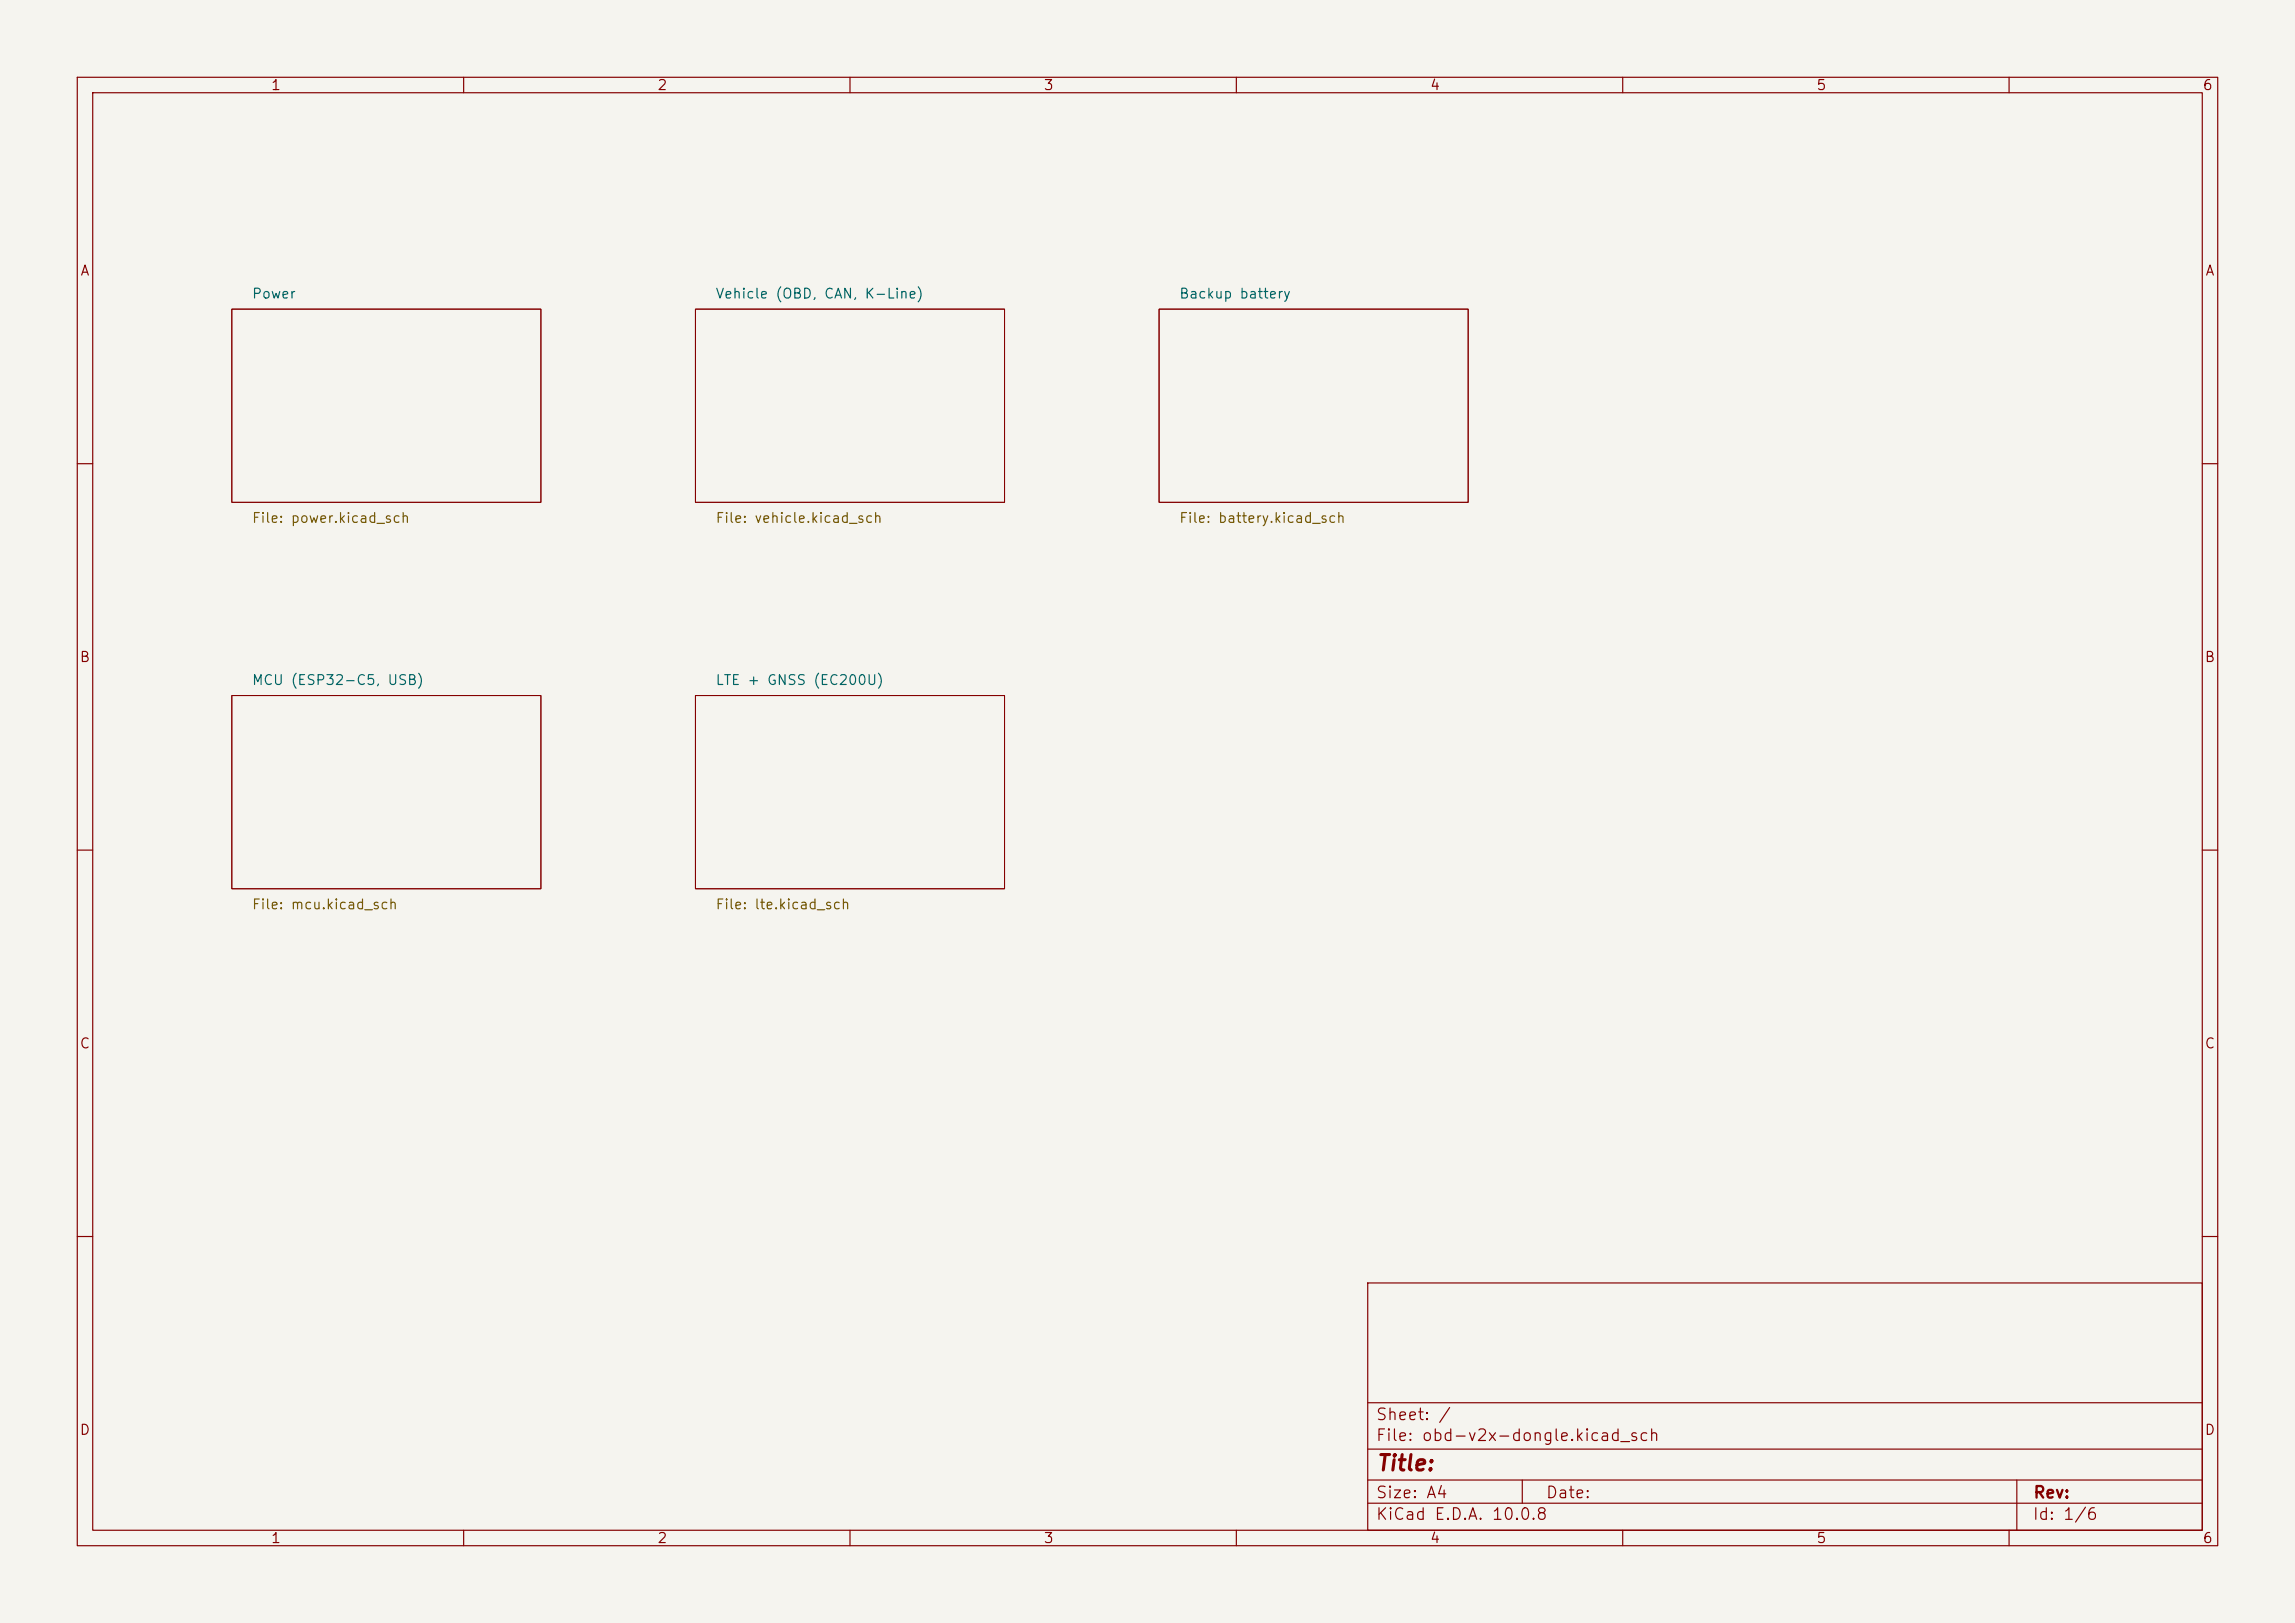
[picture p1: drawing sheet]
<svg xmlns="http://www.w3.org/2000/svg" width="297mm" height="210mm" viewBox="0 0 297 210" stroke-linecap="round" stroke-linejoin="round" font-family="sans-serif">
<defs><g id="words">
<text font-size="2" fill="#840000" x="178" y="190.8">Title:</text>
<g font-size="1.5" fill="#840000">
<text x="178" y="184.1">Sheet: /</text>
<text x="178" y="186.8">File: obd-v2x-dongle.kicad_sch</text>
<text x="178" y="197">KiCad E.D.A. 10.0.8</text>
<text x="178" y="194.2">Size: A4</text>
<text x="200" y="194.2">Date:</text>
<text x="263" y="197">Id: 1/6</text>
<text x="263" y="194.2">Rev:</text>
</g>
<g font-size="1.3" fill="#840000">
<text x="35" y="12">1</text>
<text x="85" y="12">2</text>
<text x="135" y="12">3</text>
<text x="185" y="12">4</text>
<text x="235" y="12">5</text>
<text x="285" y="12">6</text>
<text x="10.3" y="36">A</text>
<text x="285.3" y="36">A</text>
<text x="10.2" y="86">B</text>
<text x="285.2" y="86">B</text>
<text x="10.2" y="136">C</text>
<text x="285.2" y="136">C</text>
<text x="10.2" y="186">D</text>
<text x="285.2" y="186">D</text>
<text x="35" y="200">1</text>
<text x="85" y="200">2</text>
<text x="135" y="200">3</text>
<text x="185" y="200">4</text>
<text x="235" y="200">5</text>
<text x="285" y="200">6</text>
</g>
<g font-size="1.3" fill="#006464">
<text x="32.5" y="39">Power</text>
<text x="92.5" y="39">Vehicle (OBD, CAN, K-Line)</text>
<text x="152.5" y="39">Backup battery</text>
<text x="32.5" y="89">MCU (ESP32-C5, USB)</text>
<text x="92.5" y="89">LTE + GNSS (EC200U)</text>
</g>
<g font-size="1.3" fill="#725600">
<text x="32.5" y="68">File: power.kicad_sch</text>
<text x="92.5" y="68">File: vehicle.kicad_sch</text>
<text x="152.5" y="68">File: battery.kicad_sch</text>
<text x="32.5" y="118">File: mcu.kicad_sch</text>
<text x="92.5" y="118">File: lte.kicad_sch</text>
</g>
</g></defs>
<path d="M0 0h297v210h-297z" fill="#f5f4ef" stroke="#f5f4ef" stroke-width=".13"/>
<g fill="none" stroke="#840000" stroke-width=".15">
<path d="M10 10h277v190h-277zM12 12h273v186h-273zM60 10v2M110 10v2M160 10v2M210 10v2M260 10v2M10 60h2M285 60h2M10 110h2M285 110h2M10 160h2"/>
<path d="M177 166h108v32h-108zM285 160h2M60 198v2M110 198v2M160 198v2M177 194.5h108M177 191.5h108M177 187.5h108M177 181.5h108M197 191.5v3M210 198v2M260 198v2"/>
<path d="M261 191.5v6.5"/>
</g>
<path d="M30 40h40v25h-40zM90 40h40v25h-40zM150 40h40v25h-40zM30 90h40v25h-40zM90 90h40v25h-40z" fill="none" stroke="#840000" stroke-width=".13"/>
<use href="#words"/>
</svg>
